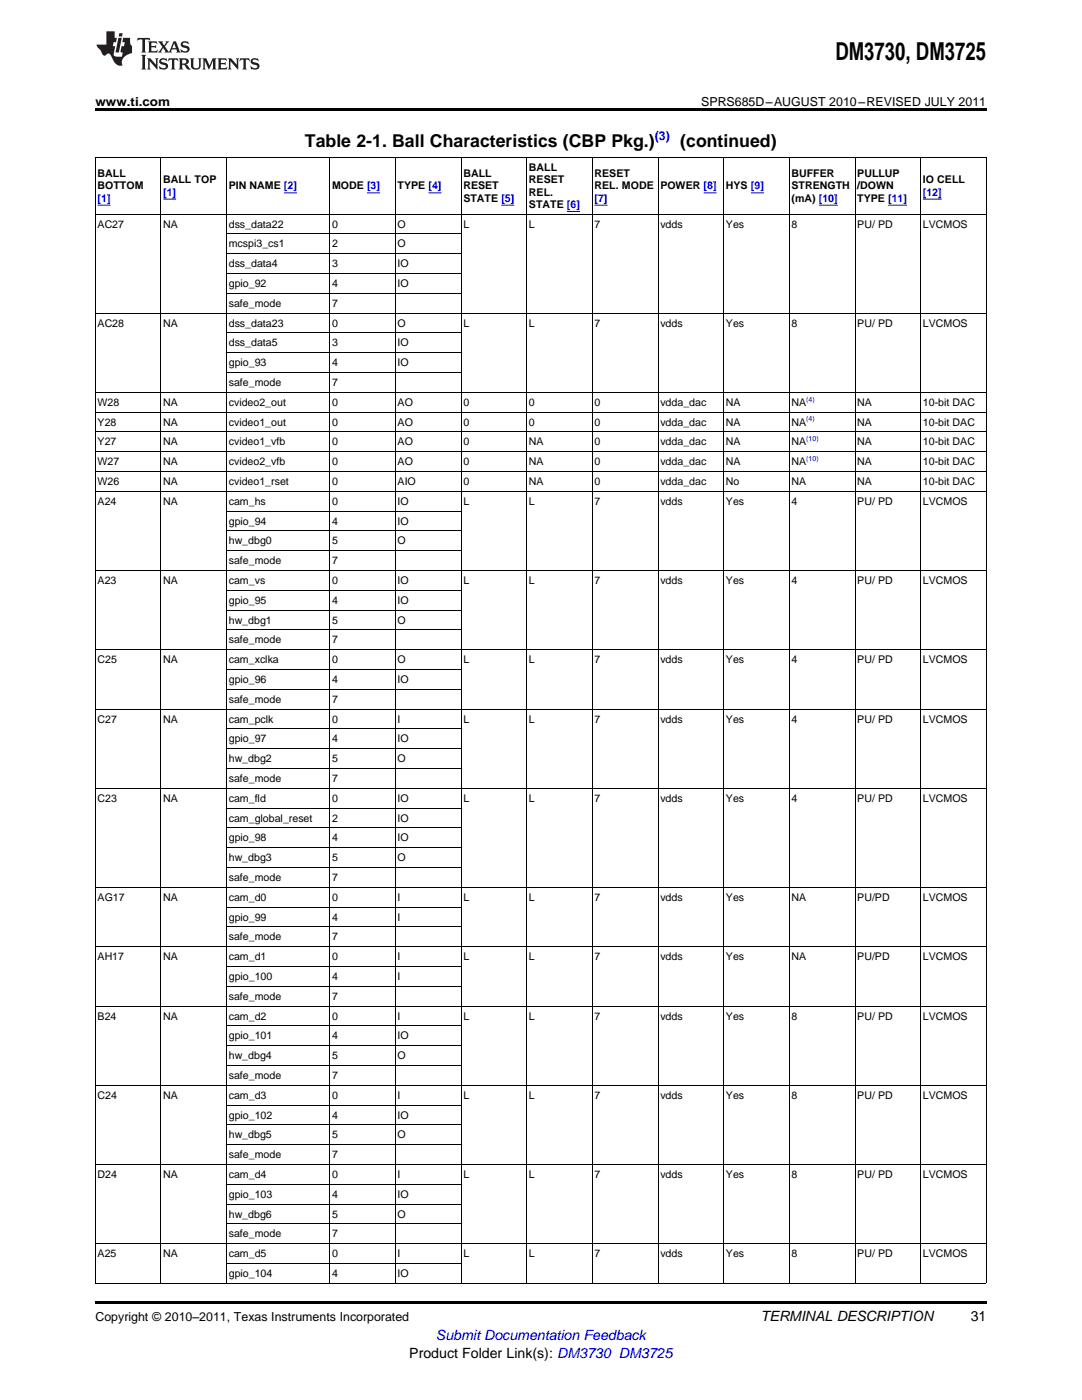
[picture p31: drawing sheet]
<svg xmlns="http://www.w3.org/2000/svg" width="216mm" height="279mm" viewBox="0 0 216 279" stroke-linecap="round" stroke-linejoin="round" font-family="sans-serif">
<defs><g id="words">
<text font-size="4.9" x="166.7" y="12">DM3730, DM3725</text>
<g font-size="3.5">
<text x="60.9" y="29.3">Table 2-1. Ball Characteristics (CBP Pkg.)</text>
<text x="135.7" y="29.3">(continued)</text>
</g>
<g font-size="2.8">
<text x="151.8" y="263.6">TERMINAL DESCRIPTION</text>
<text x="193.7" y="263.6">31</text>
<text x="81.7" y="270.9">Product Folder Link(s): DM3730 DM3725</text>
</g>
<text font-size="2.8" fill="#00f" x="87" y="267.4">Submit Documentation Feedback</text>
<g font-size="2.5">
<text x="19" y="21.1">www.ti.com</text>
<text x="139.9" y="21.1">SPRS685D–AUGUST 2010–REVISED JULY 2011</text>
<text x="19" y="263.6">Copyright © 2010–2011, Texas Instruments Incorporated</text>
</g>
<text font-size="2.5" fill="#00f" x="130.6" y="27.9">(3)</text>
<g font-size="2.1">
<text x="19.5" y="35.3">BALL</text>
<text x="92.5" y="35.3">BALL</text>
<text x="105.6" y="34.1">BALL</text>
<text x="118.6" y="35.3">RESET</text>
<text x="157.9" y="35.3">BUFFER</text>
<text x="171.1" y="35.3">PULLUP</text>
<text x="19.5" y="37.8">BOTTOM</text>
<text x="32.6" y="36.5">BALL TOP</text>
<text x="45.6" y="37.8">PIN NAME [2]</text>
<text x="66.3" y="37.8">MODE [3]</text>
<text x="79.3" y="37.8">TYPE [4]</text>
<text x="92.5" y="37.8">RESET</text>
<text x="92.5" y="40.3">STATE [5]</text>
<text x="105.6" y="36.5">RESET</text>
<text x="105.6" y="39">REL.</text>
<text x="105.6" y="41.5">STATE [6]</text>
<text x="118.6" y="37.8">REL. MODE</text>
<text x="131.8" y="37.8">POWER [8]</text>
<text x="144.9" y="37.8">HYS [9]</text>
<text x="157.9" y="37.8">STRENGTH</text>
<text x="157.9" y="40.3">(mA) [10]</text>
<text x="171.1" y="37.8">/DOWN</text>
<text x="171.1" y="40.3">TYPE [11]</text>
<text x="184.1" y="36.5">IO CELL</text>
<text x="19.5" y="45.4">AC27</text>
<text x="32.6" y="45.4">NA</text>
<text x="45.6" y="45.4">dss_data22</text>
<text x="66.3" y="45.4">0</text>
<text x="79.3" y="45.4">O</text>
<text x="92.5" y="45.4">L</text>
<text x="105.6" y="45.4">L</text>
<text x="118.6" y="45.4">7</text>
<text x="131.8" y="45.4">vdds</text>
<text x="144.9" y="45.4">Yes</text>
<text x="157.9" y="45.4">8</text>
<text x="171.1" y="45.4">PU/ PD</text>
<text x="184.1" y="45.4">LVCMOS</text>
<text x="45.6" y="49.4">mcspi3_cs1</text>
<text x="45.6" y="53.3">dss_data4</text>
<text x="66.3" y="49.4">2</text>
<text x="66.3" y="53.3">3</text>
<text x="79.3" y="49.4">O</text>
<text x="79.3" y="53.3">IO</text>
<text x="45.6" y="57.3">gpio_92</text>
<text x="66.3" y="57.3">4</text>
<text x="79.3" y="57.3">IO</text>
<text x="19.5" y="65.2">AC28</text>
<text x="32.6" y="65.2">NA</text>
<text x="45.6" y="61.2">safe_mode</text>
<text x="45.6" y="65.2">dss_data23</text>
<text x="66.3" y="61.2">7</text>
<text x="66.3" y="65.2">0</text>
<text x="79.3" y="65.2">O</text>
<text x="92.5" y="65.2">L</text>
<text x="105.6" y="65.2">L</text>
<text x="118.6" y="65.2">7</text>
<text x="131.8" y="65.2">vdds</text>
<text x="144.9" y="65.2">Yes</text>
<text x="157.9" y="65.2">8</text>
<text x="171.1" y="65.2">PU/ PD</text>
<text x="184.1" y="65.2">LVCMOS</text>
<text x="45.6" y="69.1">dss_data5</text>
<text x="66.3" y="69.1">3</text>
<text x="79.3" y="69.1">IO</text>
<text x="45.6" y="73.1">gpio_93</text>
<text x="45.6" y="77">safe_mode</text>
<text x="66.3" y="73.1">4</text>
<text x="66.3" y="77">7</text>
<text x="79.3" y="73.1">IO</text>
<text x="19.5" y="81">W28</text>
<text x="32.6" y="81">NA</text>
<text x="45.6" y="81">cvideo2_out</text>
<text x="66.3" y="81">0</text>
<text x="79.3" y="81">AO</text>
<text x="92.5" y="81">0</text>
<text x="105.6" y="81">0</text>
<text x="118.6" y="81">0</text>
<text x="131.8" y="81">vdda_dac</text>
<text x="144.9" y="81">NA</text>
<text x="157.9" y="81">NA</text>
<text x="171.1" y="81">NA</text>
<text x="184.1" y="81">10-bit DAC</text>
<text x="19.5" y="84.9">Y28</text>
<text x="19.5" y="88.9">Y27</text>
<text x="32.6" y="84.9">NA</text>
<text x="32.6" y="88.9">NA</text>
<text x="45.6" y="84.9">cvideo1_out</text>
<text x="45.6" y="88.9">cvideo1_vfb</text>
<text x="66.3" y="84.9">0</text>
<text x="66.3" y="88.9">0</text>
<text x="79.3" y="84.9">AO</text>
<text x="79.3" y="88.9">AO</text>
<text x="92.5" y="84.9">0</text>
<text x="92.5" y="88.9">0</text>
<text x="105.6" y="84.9">0</text>
<text x="105.6" y="88.9">NA</text>
<text x="118.6" y="84.9">0</text>
<text x="118.6" y="88.9">0</text>
<text x="131.8" y="84.9">vdda_dac</text>
<text x="131.8" y="88.9">vdda_dac</text>
<text x="144.9" y="84.9">NA</text>
<text x="144.9" y="88.9">NA</text>
<text x="157.9" y="84.9">NA</text>
<text x="157.9" y="88.9">NA</text>
<text x="171.1" y="84.9">NA</text>
<text x="171.1" y="88.9">NA</text>
<text x="184.1" y="84.9">10-bit DAC</text>
<text x="184.1" y="88.9">10-bit DAC</text>
<text x="19.5" y="92.9">W27</text>
<text x="32.6" y="92.9">NA</text>
<text x="45.6" y="92.9">cvideo2_vfb</text>
<text x="66.3" y="92.9">0</text>
<text x="79.3" y="92.9">AO</text>
<text x="92.5" y="92.9">0</text>
<text x="105.6" y="92.9">NA</text>
<text x="118.6" y="92.9">0</text>
<text x="131.8" y="92.9">vdda_dac</text>
<text x="144.9" y="92.9">NA</text>
<text x="157.9" y="92.9">NA</text>
<text x="171.1" y="92.9">NA</text>
<text x="184.1" y="92.9">10-bit DAC</text>
<text x="19.5" y="96.8">W26</text>
<text x="19.5" y="100.8">A24</text>
<text x="32.6" y="96.8">NA</text>
<text x="32.6" y="100.8">NA</text>
<text x="45.6" y="96.8">cvideo1_rset</text>
<text x="45.6" y="100.8">cam_hs</text>
<text x="66.3" y="96.8">0</text>
<text x="66.3" y="100.8">0</text>
<text x="79.3" y="96.8">AIO</text>
<text x="79.3" y="100.8">IO</text>
<text x="92.5" y="96.8">0</text>
<text x="92.5" y="100.8">L</text>
<text x="105.6" y="96.8">NA</text>
<text x="105.6" y="100.8">L</text>
<text x="118.6" y="96.8">0</text>
<text x="118.6" y="100.8">7</text>
<text x="131.8" y="96.8">vdda_dac</text>
<text x="131.8" y="100.8">vdds</text>
<text x="144.9" y="96.8">No</text>
<text x="144.9" y="100.8">Yes</text>
<text x="157.9" y="96.8">NA</text>
<text x="157.9" y="100.8">4</text>
<text x="171.1" y="96.8">NA</text>
<text x="171.1" y="100.8">PU/ PD</text>
<text x="184.1" y="96.8">10-bit DAC</text>
<text x="184.1" y="100.8">LVCMOS</text>
<text x="45.6" y="104.7">gpio_94</text>
<text x="66.3" y="104.7">4</text>
<text x="79.3" y="104.7">IO</text>
<text x="45.6" y="108.7">hw_dbg0</text>
<text x="45.6" y="112.6">safe_mode</text>
<text x="66.3" y="108.7">5</text>
<text x="66.3" y="112.6">7</text>
<text x="79.3" y="108.7">O</text>
<text x="19.5" y="116.6">A23</text>
<text x="32.6" y="116.6">NA</text>
<text x="45.6" y="116.6">cam_vs</text>
<text x="66.3" y="116.6">0</text>
<text x="79.3" y="116.6">IO</text>
<text x="92.5" y="116.6">L</text>
<text x="105.6" y="116.6">L</text>
<text x="118.6" y="116.6">7</text>
<text x="131.8" y="116.6">vdds</text>
<text x="144.9" y="116.6">Yes</text>
<text x="157.9" y="116.6">4</text>
<text x="171.1" y="116.6">PU/ PD</text>
<text x="184.1" y="116.6">LVCMOS</text>
<text x="45.6" y="120.5">gpio_95</text>
<text x="45.6" y="124.5">hw_dbg1</text>
<text x="66.3" y="120.5">4</text>
<text x="66.3" y="124.5">5</text>
<text x="79.3" y="120.5">IO</text>
<text x="79.3" y="124.5">O</text>
<text x="45.6" y="128.4">safe_mode</text>
<text x="66.3" y="128.4">7</text>
<text x="19.5" y="132.4">C25</text>
<text x="32.6" y="132.4">NA</text>
<text x="45.6" y="132.4">cam_xclka</text>
<text x="45.6" y="136.3">gpio_96</text>
<text x="66.3" y="132.4">0</text>
<text x="66.3" y="136.3">4</text>
<text x="79.3" y="132.4">O</text>
<text x="79.3" y="136.3">IO</text>
<text x="92.5" y="132.4">L</text>
<text x="105.6" y="132.4">L</text>
<text x="118.6" y="132.4">7</text>
<text x="131.8" y="132.4">vdds</text>
<text x="144.9" y="132.4">Yes</text>
<text x="157.9" y="132.4">4</text>
<text x="171.1" y="132.4">PU/ PD</text>
<text x="184.1" y="132.4">LVCMOS</text>
<text x="45.6" y="140.3">safe_mode</text>
<text x="66.3" y="140.3">7</text>
<text x="19.5" y="144.2">C27</text>
<text x="32.6" y="144.2">NA</text>
<text x="45.6" y="144.2">cam_pclk</text>
<text x="45.6" y="148.2">gpio_97</text>
<text x="66.3" y="144.2">0</text>
<text x="66.3" y="148.2">4</text>
<text x="79.3" y="144.2">I</text>
<text x="79.3" y="148.2">IO</text>
<text x="92.5" y="144.2">L</text>
<text x="105.6" y="144.2">L</text>
<text x="118.6" y="144.2">7</text>
<text x="131.8" y="144.2">vdds</text>
<text x="144.9" y="144.2">Yes</text>
<text x="157.9" y="144.2">4</text>
<text x="171.1" y="144.2">PU/ PD</text>
<text x="184.1" y="144.2">LVCMOS</text>
<text x="45.6" y="152.1">hw_dbg2</text>
<text x="66.3" y="152.1">5</text>
<text x="79.3" y="152.1">O</text>
<text x="19.5" y="160">C23</text>
<text x="32.6" y="160">NA</text>
<text x="45.6" y="156.1">safe_mode</text>
<text x="45.6" y="160">cam_fld</text>
<text x="66.3" y="156.1">7</text>
<text x="66.3" y="160">0</text>
<text x="79.3" y="160">IO</text>
<text x="92.5" y="160">L</text>
<text x="105.6" y="160">L</text>
<text x="118.6" y="160">7</text>
<text x="131.8" y="160">vdds</text>
<text x="144.9" y="160">Yes</text>
<text x="157.9" y="160">4</text>
<text x="171.1" y="160">PU/ PD</text>
<text x="184.1" y="160">LVCMOS</text>
<text x="45.6" y="164">cam_global_reset</text>
<text x="45.6" y="167.9">gpio_98</text>
<text x="66.3" y="164">2</text>
<text x="66.3" y="167.9">4</text>
<text x="79.3" y="164">IO</text>
<text x="79.3" y="167.9">IO</text>
<text x="45.6" y="171.9">hw_dbg3</text>
<text x="66.3" y="171.9">5</text>
<text x="79.3" y="171.9">O</text>
<text x="19.5" y="179.8">AG17</text>
<text x="32.6" y="179.8">NA</text>
<text x="45.6" y="175.8">safe_mode</text>
<text x="45.6" y="179.8">cam_d0</text>
<text x="66.3" y="175.8">7</text>
<text x="66.3" y="179.8">0</text>
<text x="79.3" y="179.8">I</text>
<text x="92.5" y="179.8">L</text>
<text x="105.6" y="179.8">L</text>
<text x="118.6" y="179.8">7</text>
<text x="131.8" y="179.8">vdds</text>
<text x="144.9" y="179.8">Yes</text>
<text x="157.9" y="179.8">NA</text>
<text x="171.1" y="179.8">PU/PD</text>
<text x="184.1" y="179.8">LVCMOS</text>
<text x="45.6" y="183.7">gpio_99</text>
<text x="66.3" y="183.7">4</text>
<text x="79.3" y="183.7">I</text>
<text x="19.5" y="191.6">AH17</text>
<text x="32.6" y="191.6">NA</text>
<text x="45.6" y="187.7">safe_mode</text>
<text x="45.6" y="191.6">cam_d1</text>
<text x="66.3" y="187.7">7</text>
<text x="66.3" y="191.6">0</text>
<text x="79.3" y="191.6">I</text>
<text x="92.5" y="191.6">L</text>
<text x="105.6" y="191.6">L</text>
<text x="118.6" y="191.6">7</text>
<text x="131.8" y="191.6">vdds</text>
<text x="144.9" y="191.6">Yes</text>
<text x="157.9" y="191.6">NA</text>
<text x="171.1" y="191.6">PU/PD</text>
<text x="184.1" y="191.6">LVCMOS</text>
<text x="45.6" y="195.6">gpio_100</text>
<text x="66.3" y="195.6">4</text>
<text x="79.3" y="195.6">I</text>
<text x="19.5" y="203.5">B24</text>
<text x="32.6" y="203.5">NA</text>
<text x="45.6" y="199.5">safe_mode</text>
<text x="45.6" y="203.5">cam_d2</text>
<text x="66.3" y="199.5">7</text>
<text x="66.3" y="203.5">0</text>
<text x="79.3" y="203.5">I</text>
<text x="92.5" y="203.5">L</text>
<text x="105.6" y="203.5">L</text>
<text x="118.6" y="203.5">7</text>
<text x="131.8" y="203.5">vdds</text>
<text x="144.9" y="203.5">Yes</text>
<text x="157.9" y="203.5">8</text>
<text x="171.1" y="203.5">PU/ PD</text>
<text x="184.1" y="203.5">LVCMOS</text>
<text x="45.6" y="207.4">gpio_101</text>
<text x="66.3" y="207.4">4</text>
<text x="79.3" y="207.4">IO</text>
<text x="45.6" y="211.4">hw_dbg4</text>
<text x="45.6" y="215.3">safe_mode</text>
<text x="66.3" y="211.4">5</text>
<text x="66.3" y="215.3">7</text>
<text x="79.3" y="211.4">O</text>
<text x="19.5" y="219.3">C24</text>
<text x="32.6" y="219.3">NA</text>
<text x="45.6" y="219.3">cam_d3</text>
<text x="66.3" y="219.3">0</text>
<text x="79.3" y="219.3">I</text>
<text x="92.5" y="219.3">L</text>
<text x="105.6" y="219.3">L</text>
<text x="118.6" y="219.3">7</text>
<text x="131.8" y="219.3">vdds</text>
<text x="144.9" y="219.3">Yes</text>
<text x="157.9" y="219.3">8</text>
<text x="171.1" y="219.3">PU/ PD</text>
<text x="184.1" y="219.3">LVCMOS</text>
<text x="45.6" y="223.2">gpio_102</text>
<text x="45.6" y="227.2">hw_dbg5</text>
<text x="66.3" y="223.2">4</text>
<text x="66.3" y="227.2">5</text>
<text x="79.3" y="223.2">IO</text>
<text x="79.3" y="227.2">O</text>
<text x="45.6" y="231.1">safe_mode</text>
<text x="66.3" y="231.1">7</text>
<text x="19.5" y="235.1">D24</text>
<text x="32.6" y="235.1">NA</text>
<text x="45.6" y="235.1">cam_d4</text>
<text x="45.6" y="239">gpio_103</text>
<text x="66.3" y="235.1">0</text>
<text x="66.3" y="239">4</text>
<text x="79.3" y="235.1">I</text>
<text x="79.3" y="239">IO</text>
<text x="92.5" y="235.1">L</text>
<text x="105.6" y="235.1">L</text>
<text x="118.6" y="235.1">7</text>
<text x="131.8" y="235.1">vdds</text>
<text x="144.9" y="235.1">Yes</text>
<text x="157.9" y="235.1">8</text>
<text x="171.1" y="235.1">PU/ PD</text>
<text x="184.1" y="235.1">LVCMOS</text>
<text x="45.6" y="243">hw_dbg6</text>
<text x="66.3" y="243">5</text>
<text x="79.3" y="243">O</text>
<text x="19.5" y="250.9">A25</text>
<text x="32.6" y="250.9">NA</text>
<text x="45.6" y="246.9">safe_mode</text>
<text x="45.6" y="250.9">cam_d5</text>
<text x="66.3" y="246.9">7</text>
<text x="66.3" y="250.9">0</text>
<text x="79.3" y="250.9">I</text>
<text x="92.5" y="250.9">L</text>
<text x="105.6" y="250.9">L</text>
<text x="118.6" y="250.9">7</text>
<text x="131.8" y="250.9">vdds</text>
<text x="144.9" y="250.9">Yes</text>
<text x="157.9" y="250.9">8</text>
<text x="171.1" y="250.9">PU/ PD</text>
<text x="184.1" y="250.9">LVCMOS</text>
<text x="45.6" y="254.8">gpio_104</text>
<text x="66.3" y="254.8">4</text>
<text x="79.3" y="254.8">IO</text>
</g>
<g font-size="2.1" fill="#00f">
<text x="19.5" y="40.3">[1]</text>
<text x="32.6" y="39">[1]</text>
<text x="118.6" y="40.3">[7]</text>
<text x="184.1" y="39">[12]</text>
</g>
<g font-size="1.4" fill="#00f">
<text x="160.9" y="80.2">(4)</text>
<text x="160.9" y="84.1">(4)</text>
<text x="160.9" y="88.1">(10)</text>
<text x="160.9" y="92">(10)</text>
</g>
</g></defs>
<g fill="#231f20">
<path d="M27.5 7.6l-.1 .5 .4-.2h.6v.1v2.1l-.2 .4h1l-.3-.4v-2.1l.1-.1h.5l.5 .2-.2-.5zM29.5 8.3l.2 .3v1.5l-.2 .4h1.8l.2-.6a1.04 1.04 0 0 1-1.3 .2v-.7h.6l.3 .2v-.6l-.3 .2h-.6v-.6l.8-.1 .4 .3-.2-.5zM31.5 8.3l.9 1.1-.9 1.1h.8l-.2-.2 .5-.7 .4 .7-.2 .2h1.5l-.1-.2 .1-.4h.9l.1 .4-.2 .2h1l-.3-.3-.7-1.9h-.5l-.9 2-.8-1 .9-1h-.8l.1 .3-.3 .5-.4-.6 .2-.2zM34.7 8.6l.4 1h-.7zM36.3 8.4a.63 .63 0 0 0-.2 .7 .63 .63 0 0 0 .6 .4l.6 .2 .1 .2a.75 .75 0 0 1-.7 .4 .75 .75 0 0 1-.6-.5l.1 .7 .1-.1a1.11 1.11 0 0 0 1.5-.6 1.13 1.13 0 0 0-1.2-.8l-.1-.4a1.04 1.04 0 0 1 1.2 .2l-.2-.5-.1 .1-.5-.2zM28.2 10.9l.2 .4v2.2l-.2 .4h1l-.3-.4v-2.2l.3-.4zM29.3 11.6l.3 .4v1.5l-.3 .4h.8l-.2-.4v-1.3l1.5 1.7v-1.9l.2-.4h-.7l.2 .4v.9l-1.1-1.3zM32 11.8a.62 .62 0 0 0-.2 .7 .62 .62 0 0 0 .6 .4l.6 .1 .1 .3a.76 .76 0 0 1-.7 .3 .76 .76 0 0 1-.6-.4l.1 .7 .1-.1a1.11 1.11 0 0 0 1.5-.6 1.13 1.13 0 0 0-1.2-.8l-.1-.4a1.04 1.04 0 0 1 1.2 .2l-.2-.6-.1 .1-.5-.1zM33.7 11.6l-.2 .6a.61 .61 0 0 1 .8-.3v1.6l-.2 .4h.9l-.2-.4v-1.6a.63 .63 0 0 1 .8 .3l-.2-.6zM35.6 11.6l.3 .4v1.5l-.3 .4h1l-.2-.2v-.8l.5 .2a.76 .76 0 0 0 1.2 .7l-1-1a.58 .58 0 0 0 .6-.5 .58 .58 0 0 0-.5-.6zM36.4 11.9h.1a.45 .45 0 0 1 .5 .1 .45 .45 0 0 1 .1 .5l-.7 .2zM37.9 11.6l.2 .2a2.17 2.17 0 0 0 .3 1.9 .99 .99 0 0 0 1.6-.6v-1.1l.2-.4h-.7l.2 .2a1.92 1.92 0 0 1-.2 1.8 .6 .6 0 0 1-.9-.5v-1.1l.2-.4zM40.4 11.6l.2 .4v1.5l-.2 .4h.7l-.2-.4v-1.4l.8 1.8 .8-1.8v1.4l-.2 .4h.9l-.2-.4v-1.5l.2-.4h-.8l-.6 1.5-.6-1.5zM43.4 11.6l.2 .4v1.5l-.2 .4h1.8l.2-.6a1.04 1.04 0 0 1-1.3 .1v-.6h.5l.4 .2v-.6l-.4 .2h-.5v-.7h.8l.3 .3-.1-.6zM45.5 11.6l.2 .4v1.5l-.2 .4h.7l-.2-.4v-1.3l1.5 1.7v-1.9l.2-.4h-.7l.2 .4v.9l-1.1-1.3zM47.9 11.6l-.1 .6a.61 .61 0 0 1 .8-.3v1.6l-.3 .4h1l-.3-.4 .1-1.6a.63 .63 0 0 1 .7 .3l-.1-.6zM50.2 11.8a.62 .62 0 0 0-.2 .7 .62 .62 0 0 0 .6 .4l.6 .1 .2 .3a.76 .76 0 0 1-.8 .3 .76 .76 0 0 1-.6-.4l.1 .7 .2-.1a1.11 1.11 0 0 0 1.5-.6 1.13 1.13 0 0 0-1.3-.8l-.1-.4a1.04 1.04 0 0 1 1.2 .2l-.1-.6-.2 .1-.5-.1z"/>
<path d="M21.2 6.3v2.6h-1.9l.1 .4 .7 .9a.91 .91 0 0 0 1 .8 .56 .56 0 0 1 .5-.3 .56 .56 0 0 1 .5 .3l.4 .8a1.53 1.53 0 0 0 1.9 1.2 1.54 1.54 0 0 1 1-2.1l.9-.3v-1.4a1.52 1.52 0 0 1-.3-1.6h-1.4l-.2 .8h.5l-.2 .8h-.4l-.2 1v.2l.4 .1-.2 .8a1.93 1.93 0 0 1-1.6-.3l.3-1.8h-.5l.2-.8h.4l.2-.8h-.4v-1.3zM23.6 7.6l-.6 2.9h.7l.6-2.9zM23.8 6.6l-.1 .7h.6l.2-.7z"/>
</g>
<path d="M19 21.6h177.8v.6h-177.8zM19 259.7h177.8v.5h-177.8z" fill="#000"/>
<g fill="none" stroke="#000" stroke-width=".2">
<path d="M19.1 31.4h177.7v224.7h-177.8zM32.1 31.4v224.7M45.2 31.4v224.7M65.8 31.4v224.7M78.9 31.4v224.7M92 31.4v224.7M105.1 31.4v224.7M118.2 31.4v224.7M131.3 31.4v224.7M144.4 31.4v224.7M157.5 31.4v224.7M170.6 31.4v224.7"/>
<path d="M183.7 31.4v224.7M19 42.7h177.8M45.2 58.5h46.8M45.2 54.6h46.8M45.2 50.6h46.8M45.2 46.7h46.8M19 78.3h177.8M19 62.5h177.8M45.2 74.3h46.8M45.2 70.4h46.8M45.2 66.4h46.8M19 98.1h177.8"/>
<path d="M19 94.1h177.8M19 90.2h177.8M19 86.2h177.8M19 82.3h177.8M19 113.9h177.8M45.2 117.8h46.8M45.2 109.9h46.8M45.2 106h46.8M45.2 102h46.8M19 129.7h177.8M45.2 137.6h46.8M45.2 133.6h46.8"/>
<path d="M45.2 125.7h46.8M45.2 121.8h46.8M19 157.3h177.8M19 141.5h177.8M45.2 153.4h46.8M45.2 149.4h46.8M45.2 145.5h46.8M19 177.1h177.8M45.2 173.1h46.8M45.2 169.2h46.8M45.2 165.2h46.8M45.2 161.3h46.8"/>
<path d="M19 188.9h177.8M45.2 196.8h46.8M45.2 192.9h46.8M45.2 185h46.8M45.2 181h46.8M19 216.6h177.8M19 200.8h177.8M45.2 212.6h46.8M45.2 208.7h46.8M45.2 204.7h46.8M19 232.4h177.8M45.2 236.3h46.8"/>
<path d="M45.2 228.4h46.8M45.2 224.5h46.8M45.2 220.5h46.8M19 248.2h177.8M45.2 252.1h46.8M45.2 244.2h46.8M45.2 240.3h46.8"/>
</g>
<g fill="none" stroke="#00f" stroke-width=".2">
<path d="M32.6 39.7h2.5M56.7 38.5h2.5M73.2 38.5h2.6M85.5 38.5h2.6M140.4 38.5h2.6M149.8 38.5h2.6M184.1 39.7h3.8M19.5 41h2.6M100 41h2.6M113.1 42.2h2.6M118.6 41h2.6M163.4 41h3.8"/>
<path d="M177.2 41h3.8"/>
</g>
<use href="#words"/>
</svg>
